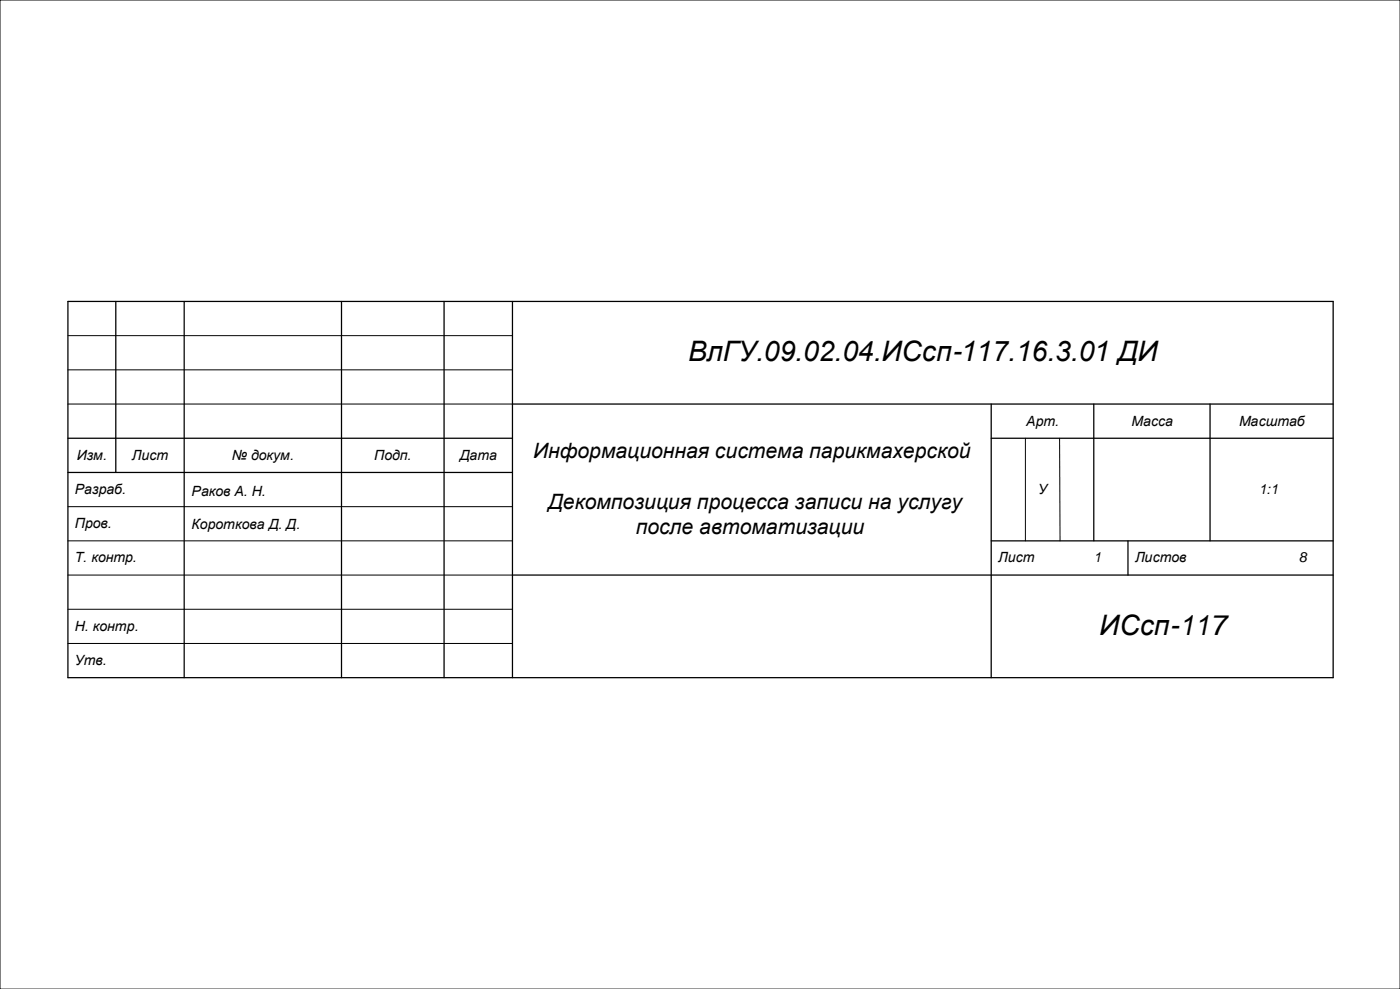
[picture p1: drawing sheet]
<svg xmlns="http://www.w3.org/2000/svg" width="841mm" height="594mm" viewBox="0 0 841 594" stroke-linecap="round" stroke-linejoin="round" font-family="sans-serif">
<defs><g id="words">
<g font-size="16.9">
<text x="413" y="217">ВлГУ.09.02.04.ИСсп-117.16.3.01 ДИ</text>
<text x="660" y="381">ИСсп-117</text>
</g>
<g font-size="12.7">
<text x="320" y="275">Информационная система парикмахерской</text>
<text x="329" y="306">Декомпозиция процесса записи на услугу</text>
<text x="382" y="321">после автоматизации</text>
</g>
<g font-size="8.5">
<text x="616" y="256">Арт.</text>
<text x="680" y="256">Масса</text>
<text x="744" y="256">Масштаб</text>
<text x="46" y="276">Изм.</text>
<text x="79" y="276">Лист</text>
<text x="139" y="276">№ докум.</text>
<text x="225" y="276">Подп.</text>
<text x="276" y="276">Дата</text>
<text x="45" y="297">Разраб.</text>
<text x="115" y="298">Раков А. Н.</text>
<text x="624" y="297">У</text>
<text x="756" y="297">1:1</text>
<text x="45" y="317">Пров.</text>
<text x="115" y="318">Короткова Д. Д.</text>
<text x="45" y="338">Т. контр.</text>
<text x="600" y="338">Лист</text>
<text x="657" y="338">1</text>
<text x="682" y="338">Листов</text>
<text x="780" y="338">8</text>
<text x="45" y="379">Н. контр.</text>
<text x="45" y="399">Утв.</text>
</g>
</g></defs>
<path d="M41 202h267M41 222h267M41 243h267M616 263v62M636 263l1 62M41 304h267M41 325h267M41 345h267M41 366h267M41 386h267M0 594v-594h841v594" fill="none" stroke="#000" stroke-width=".6"/>
<g fill="none" stroke="#000" stroke-width=".76">
<path d="M41 181h760v226h-760zM70 181v103M111 181v226M205 181v226M267 181v226M308 181v226M308 243h493M595 243v164M657 243v82M727 243v82M41 263h267M595 263h206"/>
<path d="M41 284h267M595 325h206M678 325v20M308 345h493"/>
</g>
<use href="#words"/>
</svg>
